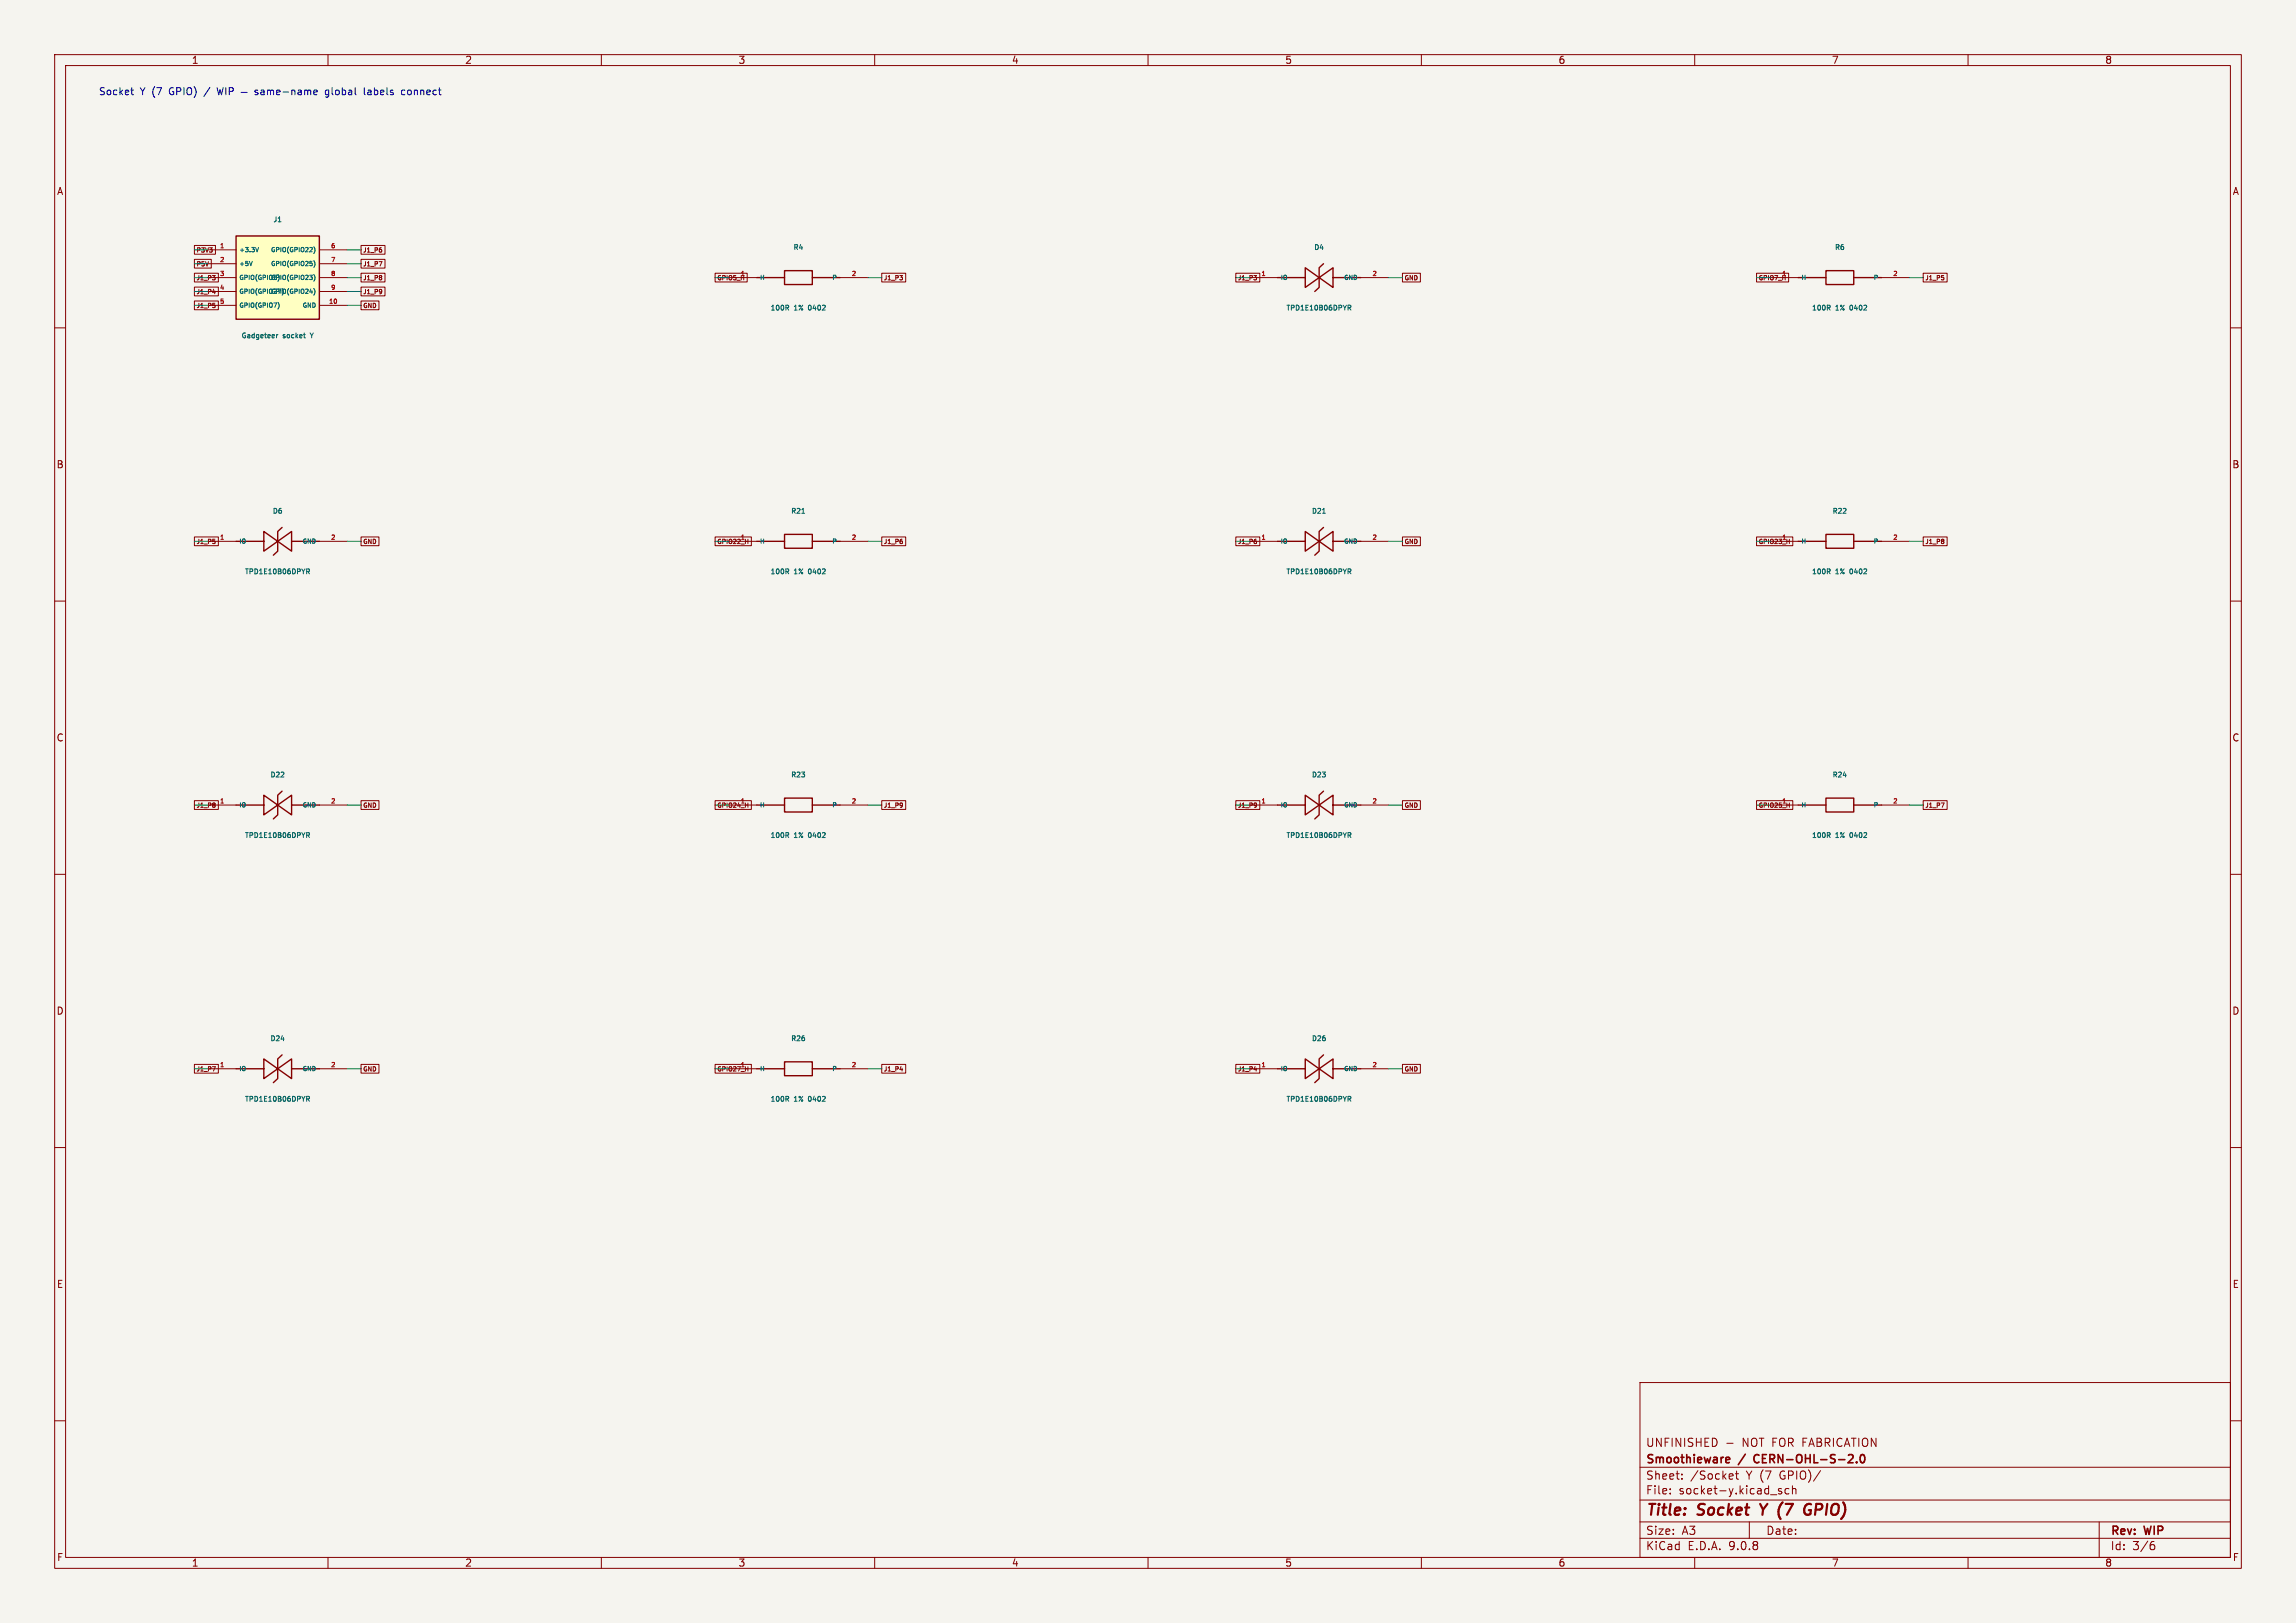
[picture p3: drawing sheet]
<svg xmlns="http://www.w3.org/2000/svg" width="420mm" height="297mm" viewBox="0 0 420 297" stroke-linecap="round" stroke-linejoin="round" font-family="sans-serif">
<defs><g id="words">
<g font-size="2.8" fill="#840000">
<text x="301" y="277.9">Title:</text>
<text x="310.6" y="277.9">Socket</text>
<text x="322.9" y="277.9">Y (7</text>
<text x="332.5" y="277.9">GPIO)</text>
</g>
<g font-size="2.1" fill="#840000">
<text x="301" y="268.2">Smoothieware</text>
<text x="301" y="265">UNFINISHED</text>
<text x="318.2" y="268.2">/</text>
<text x="318.7" y="265">NOT FOR FABRICATION</text>
<text x="321.5" y="268.2">CERN-OHL-S-2.0</text>
<text x="301" y="273.7">File:</text>
<text x="301" y="271">Sheet:</text>
<text x="307.1" y="273.7">socket-y.kicad_sch</text>
<text x="309.2" y="271">/Socket</text>
<text x="319.5" y="271">Y (7</text>
<text x="325.8" y="271">GPIO)/</text>
<text x="301" y="281.1">Size:</text>
<text x="307.6" y="281.1">A3</text>
<text x="323" y="281.1">Date:</text>
<text x="386" y="281.3">Rev:</text>
<text x="392.4" y="281.3">WIP</text>
<text x="301" y="283.9">KiCad</text>
<text x="308.7" y="283.9">E.D.A.</text>
<text x="316.3" y="283.9">9.0.8</text>
<text x="386" y="283.9">Id:</text>
<text x="390.1" y="283.9">3/6</text>
</g>
<g font-size="1.8" fill="#840000">
<text x="35" y="11.9">1</text>
<text x="85" y="11.9">2</text>
<text x="135" y="11.9">3</text>
<text x="185" y="11.9">4</text>
<text x="235" y="11.9">5</text>
<text x="285" y="11.9">6</text>
<text x="335" y="11.9">7</text>
<text x="385" y="11.9">8</text>
<text x="10.3" y="35.9">A</text>
<text x="408.3" y="35.9">A</text>
<text x="10.3" y="85.9">B</text>
<text x="408.2" y="85.9">B</text>
<text x="10.3" y="135.9">C</text>
<text x="408.2" y="135.9">C</text>
<text x="10.3" y="185.9">D</text>
<text x="408.2" y="185.9">D</text>
<text x="10.3" y="235.9">E</text>
<text x="408.3" y="235.9">E</text>
<text x="10.3" y="285.9">F</text>
<text x="35" y="286.9">1</text>
<text x="85" y="286.9">2</text>
<text x="135" y="286.9">3</text>
<text x="185" y="286.9">4</text>
<text x="235" y="286.9">5</text>
<text x="285" y="286.9">6</text>
<text x="335" y="286.9">7</text>
<text x="385" y="286.9">8</text>
<text x="408.3" y="285.9">F</text>
</g>
<g font-size="1.8" fill="#0000c2">
<text x="18" y="17.6">Socket</text>
<text x="25.6" y="17.6">Y (7</text>
<text x="31.2" y="17.6">GPIO)</text>
<text x="37.9" y="17.6">/</text>
<text x="60.7" y="17.6">global</text>
<text x="68" y="17.6">labels</text>
<text x="75.1" y="17.6">connect</text>
</g>
<g font-size="1.3" fill="#006464">
<text x="49.9" y="40.9">J1</text>
<text x="145" y="45.9">R4</text>
<text x="240.3" y="45.9">D4</text>
<text x="335.5" y="45.9">R6</text>
<text x="140.8" y="57">100R</text>
<text x="145.3" y="57">1%</text>
<text x="148.1" y="57">0402</text>
<text x="235.2" y="57">TPD1E10B06DPYR</text>
<text x="331.3" y="57">100R</text>
<text x="335.8" y="57">1%</text>
<text x="338.6" y="57">0402</text>
<text x="44.1" y="62.1">Gadgeteer</text>
<text x="51.8" y="62.1">socket</text>
<text x="57" y="62.1">Y</text>
<text x="49.8" y="94.2">D6</text>
<text x="144.6" y="94.2">R21</text>
<text x="239.9" y="94.2">D21</text>
<text x="335.1" y="94.2">R22</text>
<text x="44.7" y="105.3">TPD1E10B06DPYR</text>
<text x="140.8" y="105.3">100R</text>
<text x="145.3" y="105.3">1%</text>
<text x="148.1" y="105.3">0402</text>
<text x="235.2" y="105.3">TPD1E10B06DPYR</text>
<text x="331.3" y="105.3">100R</text>
<text x="335.8" y="105.3">1%</text>
<text x="338.6" y="105.3">0402</text>
<text x="49.4" y="142.5">D22</text>
<text x="144.6" y="142.5">R23</text>
<text x="239.9" y="142.5">D23</text>
<text x="335.1" y="142.5">R24</text>
<text x="44.7" y="153.5">TPD1E10B06DPYR</text>
<text x="140.8" y="153.5">100R</text>
<text x="145.3" y="153.5">1%</text>
<text x="148.1" y="153.5">0402</text>
<text x="235.2" y="153.5">TPD1E10B06DPYR</text>
<text x="331.3" y="153.5">100R</text>
<text x="335.8" y="153.5">1%</text>
<text x="338.6" y="153.5">0402</text>
<text x="49.4" y="190.7">D24</text>
<text x="144.6" y="190.7">R26</text>
<text x="239.9" y="190.7">D26</text>
<text x="44.7" y="201.8">TPD1E10B06DPYR</text>
<text x="140.8" y="201.8">100R</text>
<text x="145.3" y="201.8">1%</text>
<text x="148.1" y="201.8">0402</text>
<text x="235.2" y="201.8">TPD1E10B06DPYR</text>
</g>
<g font-size="1.1" fill="#840000">
<text x="35.9" y="46.4">P3V3</text>
<text x="66.3" y="46.4">J1_P6</text>
<text x="35.9" y="51.5">J1_P3</text>
<text x="35.9" y="48.9">P5V</text>
<text x="66.3" y="48.9">J1_P7</text>
<text x="66.3" y="51.5">J1_P8</text>
<text x="131.1" y="51.5">GPIO5_H</text>
<text x="135.4" y="50.5">1</text>
<text x="161.6" y="51.5">J1_P3</text>
<text x="226.4" y="51.5">J1_P3</text>
<text x="256.8" y="51.5">GND</text>
<text x="321.6" y="51.5">GPIO7_H</text>
<text x="325.9" y="50.5">1</text>
<text x="352.1" y="51.5">J1_P5</text>
<text x="35.9" y="54">J1_P4</text>
<text x="35.9" y="56.6">J1_P5</text>
<text x="66.3" y="56.6">GND</text>
<text x="66.3" y="54">J1_P9</text>
<text x="35.9" y="99.7">J1_P5</text>
<text x="66.3" y="99.7">GND</text>
<text x="131.1" y="99.7">GPIO22_H</text>
<text x="135.4" y="98.8">1</text>
<text x="161.6" y="99.7">J1_P6</text>
<text x="226.4" y="99.7">J1_P6</text>
<text x="256.8" y="99.7">GND</text>
<text x="321.6" y="99.7">GPIO23_H</text>
<text x="325.9" y="98.8">1</text>
<text x="352.1" y="99.7">J1_P8</text>
<text x="35.9" y="148">J1_P8</text>
<text x="66.3" y="148">GND</text>
<text x="131.1" y="148">GPIO24_H</text>
<text x="161.6" y="148">J1_P9</text>
<text x="226.4" y="148">J1_P9</text>
<text x="256.8" y="148">GND</text>
<text x="321.6" y="148">GPIO25_H</text>
<text x="325.9" y="147.1">1</text>
<text x="352.1" y="148">J1_P7</text>
<text x="35.9" y="196.3">J1_P7</text>
<text x="66.3" y="196.3">GND</text>
<text x="131.1" y="196.3">GPIO27_H</text>
<text x="161.6" y="196.3">J1_P4</text>
<text x="226.4" y="196.3">J1_P4</text>
<text x="256.8" y="196.3">GND</text>
</g>
<g font-size="1.1" fill="#a90000">
<text x="40.1" y="45.5">1</text>
<text x="60.4" y="45.5">6</text>
<text x="40.1" y="48">2</text>
<text x="40.1" y="50.5">3</text>
<text x="40.1" y="53.1">4</text>
<text x="60.4" y="48">7</text>
<text x="60.4" y="50.5">8</text>
<text x="60.4" y="53.1">9</text>
<text x="155.7" y="50.5">2</text>
<text x="230.6" y="50.5">1</text>
<text x="250.9" y="50.5">2</text>
<text x="346.2" y="50.5">2</text>
<text x="40.1" y="55.6">5</text>
<text x="60" y="55.6">10</text>
<text x="40.1" y="98.8">1</text>
<text x="60.4" y="98.8">2</text>
<text x="155.7" y="98.8">2</text>
<text x="230.6" y="98.8">1</text>
<text x="250.9" y="98.8">2</text>
<text x="346.2" y="98.8">2</text>
<text x="40.1" y="147.1">1</text>
<text x="60.4" y="147.1">2</text>
<text x="135.4" y="147.1">1</text>
<text x="155.7" y="147.1">2</text>
<text x="230.6" y="147.1">1</text>
<text x="250.9" y="147.1">2</text>
<text x="346.2" y="147.1">2</text>
<text x="40.1" y="195.3">1</text>
<text x="60.4" y="195.3">2</text>
<text x="135.4" y="195.3">1</text>
<text x="155.7" y="195.3">2</text>
<text x="230.6" y="195.3">1</text>
<text x="250.9" y="195.3">2</text>
</g>
<g font-size="1.1" fill="#006464">
<text x="43.7" y="46.3">+3.3V</text>
<text x="49.4" y="46.3">GPIO(GPIO22)</text>
<text x="43.7" y="48.9">+5V</text>
<text x="43.7" y="51.4">GPIO(GPIO5)</text>
<text x="43.7" y="54">GPIO(GPIO27)</text>
<text x="49.4" y="48.9">GPIO(GPIO25)</text>
<text x="49.4" y="51.4">GPIO(GPIO23)</text>
<text x="49.4" y="54">GPIO(GPIO24)</text>
<text x="138.9" y="51.4">H</text>
<text x="152.1" y="51.4">P</text>
<text x="234.2" y="51.4">IO</text>
<text x="245.7" y="51.4">GND</text>
<text x="329.4" y="51.4">H</text>
<text x="342.6" y="51.4">P</text>
<text x="43.7" y="56.5">GPIO(GPIO7)</text>
<text x="55.2" y="56.5">GND</text>
<text x="43.7" y="99.7">IO</text>
<text x="55.2" y="99.7">GND</text>
<text x="138.9" y="99.7">H</text>
<text x="152.1" y="99.7">P</text>
<text x="234.2" y="99.7">IO</text>
<text x="245.7" y="99.7">GND</text>
<text x="329.4" y="99.7">H</text>
<text x="342.6" y="99.7">P</text>
<text x="43.7" y="147.9">IO</text>
<text x="55.2" y="147.9">GND</text>
<text x="138.9" y="147.9">H</text>
<text x="152.1" y="147.9">P</text>
<text x="234.2" y="147.9">IO</text>
<text x="245.7" y="147.9">GND</text>
<text x="329.4" y="147.9">H</text>
<text x="342.6" y="147.9">P</text>
<text x="43.7" y="196.2">IO</text>
<text x="55.2" y="196.2">GND</text>
<text x="138.9" y="196.2">H</text>
<text x="152.1" y="196.2">P</text>
<text x="234.2" y="196.2">IO</text>
<text x="245.7" y="196.2">GND</text>
</g>
</g></defs>
<path d="M0 0h420v297h-420z" fill="#f5f4ef" stroke="#f5f4ef" stroke-width=".18"/>
<g fill="none" stroke="#840000" stroke-width=".18">
<path d="M10 10h400v277h-400zM12 12h396v273h-396zM60 10v2M110 10v2M160 10v2M210 10v2M260 10v2M310 10v2M360 10v2M228.6 50.8h5.1M248.9 50.8h5.1M323.8 50.8h5.1"/>
<path d="M344.2 50.8h5M10 60h2M408 60h2M38.1 99.1h5.1M58.4 99.1h5.1M228.6 99.1h5.1M248.9 99.1h5.1M323.8 99.1h5.1M344.2 99.1h5M10 110h2M408 110h2M10 160h2"/>
<path d="M133.3 147.3h5.1M153.7 147.3h5M228.6 147.3h5.1M248.9 147.3h5.1M408 160h2M38.1 195.6h5.1M58.4 195.6h5.1M10 210h2M408 210h2M300 253h108v32h-108zM10 260h2M300 278.5h108"/>
<path d="M300 274.5h108M300 268.5h108M305.5 273.2v.2M305.5 272.5v.1M307.7 270.5v.2M307.7 269.8v.1M315.9 264.1h1.1M316.8 269.7l.2 .3-.7 .2M316.9 270.6l-.1 .1M317.4 269.7h.6M317.7 269.2v1.3l.3 .2M320 278.5v3"/>
<path d="M325.3 272.7l.6 .4-.2 .3-.4-.1M325.9 272.5l-.4-.1-.2 .2M327.2 272.5l-.4-.1-.3 .3v.4l.2 .2h.5M327.9 272.5l.2-.1 .3 .1 .1 .9M327.9 271.9v1.5M384 278.5v6.5M408 260h2M60 285v2M110 285v2M160 285v2M210 285v2M260 285v2"/>
<path d="M300 281.5h108M310 285v2M360 285v2M393.6 282.7h.4l.2 .2-.1 .5-.5 .2M394 282.1l-.4 .1"/>
</g>
<path d="M322 275.2l.5 1.1M330.5 275.3l.3-.1 .5 .1M330.9 276.3h.4l-.1 .7-.6 .2" fill="none" stroke="#840000" stroke-width=".4"/>
<path d="M315.9 266.7l.4 .1 .1 .2-.7 .2M316.3 267.6l-.4 .1M321 266.4l-.2 .4 .2 .7M338 267.7h1M338.9 266.3v.5M339.6 267.5v.2M340.4 266.3l.2-.1a.8 .8 0 0 1 .5 .7 .8 .8 0 0 1-.5 .8l-.2-.2-.1-.4z" fill="none" stroke="#840000" stroke-width=".3"/>
<g fill="none" stroke="#840000" stroke-width=".25">
<path d="M233.7 50.8h5.1M238.8 49l2.5 1.8-2.5 1.8zM241.3 50.8l2.5-1.8v3.6zM242.1 48.3l-.8 .7v3.6l-.8 .7M243.8 50.8h5.1M328.9 50.8h5.1M334 49.5h5.1v2.6h-5.1zM339.1 50.8h5.1M43.2 99.1h5.1M48.3 97.3l2.5 1.8-2.5 1.8zM50.8 99.1l2.5-1.8v3.6zM51.6 96.5l-.8 .8v3.6l-.8 .7"/>
<path d="M53.3 99.1h5.1M233.7 99.1h5.1M238.8 97.3l2.5 1.8-2.5 1.8zM241.3 99.1l2.5-1.8v3.6zM242.1 96.5l-.8 .8v3.6l-.8 .7M243.8 99.1h5.1M328.9 99.1h5.1M334 97.8h5.1v2.5h-5.1zM339.1 99.1h5.1M138.4 147.3h5.1M143.5 146.1h5.1v2.5h-5.1zM148.6 147.3h5.1"/>
<path d="M233.7 147.3h5.1M238.8 145.5l2.5 1.8-2.5 1.8zM241.3 147.3l2.5-1.8v3.6zM242.1 144.8l-.8 .7v3.6l-.8 .8M243.8 147.3h5.1M43.2 195.6h5.1M48.3 193.8l2.5 1.8-2.5 1.8zM50.8 195.6l2.5-1.8v3.6zM51.6 193l-.8 .8v3.6l-.8 .7M53.3 195.6h5.1"/>
</g>
<g fill="none" stroke="#006464" stroke-width=".18">
<path d="M246.6 55.8h.3l.2 .2-.1 .3h-.4M246.8 56.3l.3 .4M334.5 56.3l.3 .4M334.7 55.9v.4M241.9 93.9h.5M56.1 104.1h.3l.2 .2-.1 .2-.4 .1M56.3 104.6l.3 .4M246.6 104.1h.3l.2 .2-.1 .2-.4 .1M246.8 104.6l.3 .4M334.5 104.6l.3 .4M334.7 104.2v.3M144 152.8l.3 .5"/>
<path d="M144.2 152.4v.4M246.6 152.4h.3l.2 .1-.1 .3h-.4M246.8 152.8l.3 .5M56.1 200.6h.3l.2 .2-.1 .3h-.4M56.3 201.1l.3 .4"/>
</g>
<path d="M43.2 43.2h15.2v15.2h-15.2z" fill="#ffffc2"/>
<g fill="none" stroke="#840000" stroke-width=".25">
<path d="M43.2 43.2h15.2v15.2h-15.2zM138.4 50.8h5.1M143.5 49.5h5.1v2.6h-5.1zM148.6 50.8h5.1M138.4 99.1h5.1M143.5 97.8h5.1v2.5h-5.1zM148.6 99.1h5.1M43.2 147.3h5.1M48.3 145.5l2.5 1.8-2.5 1.8zM50.8 147.3l2.5-1.8v3.6zM51.6 144.8l-.8 .7v3.6l-.8 .8M53.3 147.3h5.1"/>
<path d="M328.9 147.3h5.1M334 146.1h5.1v2.5h-5.1zM339.1 147.3h5.1M138.4 195.6h5.1M143.5 194.3h5.1v2.6h-5.1zM148.6 195.6h5.1M233.7 195.6h5.1M238.8 193.8l2.5 1.8-2.5 1.8zM241.3 195.6l2.5-1.8v3.6zM242.1 193l-.8 .8v3.6l-.8 .7M243.8 195.6h5.1"/>
</g>
<g fill="none" stroke="#840000" stroke-width=".18">
<path d="M35.6 50h4.3v1.6h-4.3zM35.6 52.5h4.3v1.6h-4.3zM35.6 47.5h3v1.6h-3zM35.6 55.1h4.3v1.6h-4.3zM35.6 44.9h3.8v1.6h-3.8zM38.1 45.7h5.1M38.1 48.3h5.1M38.1 50.8h5.1M38.1 53.3h5.1M38.1 55.9h5.1M38.9 53.5h.5M58.4 45.7h5.1"/>
<path d="M58.4 48.3h5.1M58.4 50.8h5.1M58.4 53.3h5.1M58.4 55.9h5.1M66 55.1h3.3v1.6h-3.3zM66 44.9h4.4v1.6h-4.4zM66 47.5h4.4v1.6h-4.4zM66 52.5h4.4v1.6h-4.4zM66 50h4.4v1.6h-4.4zM69.3 47.9h.6l-.4 .8M130.8 50h5.9v1.6h-5.9zM133.3 50.8h5.1"/>
<path d="M153.7 50.8h5M161.3 50h4.4v1.6h-4.4zM226.1 50h4.3v1.6h-4.3zM256.5 50h3.3v1.6h-3.3zM321.3 50h5.9v1.6h-5.9zM351.8 50h4.4v1.6h-4.4zM35.6 98.3h4.3v1.6h-4.3zM66 98.3h3.3v1.6h-3.3zM130.8 98.3h6.6v1.6h-6.6zM133.3 99.1h5.1M153.7 99.1h5M161.3 98.3h4.4v1.6h-4.4z"/>
<path d="M226.1 98.3h4.3v1.6h-4.3zM256.5 98.3h3.3v1.6h-3.3zM321.3 98.3h6.6v1.6h-6.6zM351.8 98.3h4.4v1.6h-4.4zM35.6 146.5h4.3v1.6h-4.3zM38.1 147.3h5.1M58.4 147.3h5.1M66 146.5h3.3v1.6h-3.3zM130.8 146.5h6.6v1.6h-6.6zM161.3 146.5h4.4v1.6h-4.4zM226.1 146.5h4.3v1.6h-4.3zM256.5 146.5h3.3v1.6h-3.3z"/>
<path d="M321.3 146.5h6.6v1.6h-6.6zM323.8 147.3h5.1M344.2 147.3h5M351.8 146.5h4.4v1.6h-4.4zM355.1 146.9h.5l-.3 .8M35.6 194.8h4.3v1.6h-4.3zM38.9 195.2h.5l-.4 .8M66 194.8h3.3v1.6h-3.3zM130.8 194.8h6.6v1.6h-6.6zM133.3 195.6h5.1M153.7 195.6h5M161.3 194.8h4.4v1.6h-4.4z"/>
<path d="M164.6 195.7h.5M226.1 194.8h4.3v1.6h-4.3zM228.6 195.6h5.1M229.4 195.7h.5M248.9 195.6h5.1M256.5 194.8h3.3v1.6h-3.3z"/>
</g>
<g fill="none" stroke="#006464" stroke-width=".18">
<path d="M46.2 47.8l-.3 .8M46.8 45.3l.2 .8 .3-.8M50.9 55.4a.94 .94 0 0 1 0 1.1M57.4 45.2a.92 .92 0 0 1 0 1.2M57.4 47.7a.92 .92 0 0 1 0 1.2M57.4 50.2a.92 .92 0 0 1 0 1.3M57.4 52.8a.92 .92 0 0 1 0 1.2M144 56.3l.3 .4M144.2 55.9v.4M50.6 61.2v.6M50.8 61.2l-.2 .2M55.5 61.2h.4"/>
<path d="M55.8 61.8h.1M146.7 93.9h.5M144 104.6l.3 .4M144.2 104.2v.3M56.1 152.4h.3l.2 .1-.1 .3h-.4M56.3 152.8l.3 .5M334.5 152.8l.3 .5M334.7 152.4v.4M144 201.1l.3 .4M144.2 200.7v.4M246.6 200.6h.3l.2 .2-.1 .3h-.4M246.8 201.1l.3 .4"/>
</g>
<g fill="none" stroke="#009600" stroke-width=".18">
<path d="M35.6 50.8h2.5M35.6 45.7h2.5M35.6 48.3h2.5M35.6 53.3h2.5M35.6 55.9h2.5M63.5 50.8h2.5M63.5 45.7h2.5M63.5 48.3h2.5M63.5 53.3h2.5M63.5 55.9h2.5M130.8 50.8h2.5M158.7 50.8h2.6"/>
<path d="M226.1 50.8h2.5M254 50.8h2.5M321.3 50.8h2.5M349.2 50.8h2.6M35.6 99.1h2.5M63.5 99.1h2.5M130.8 99.1h2.5M158.7 99.1h2.6M226.1 99.1h2.5M254 99.1h2.5M321.3 99.1h2.5M349.2 99.1h2.6"/>
<path d="M35.6 147.3h2.5M63.5 147.3h2.5M130.8 147.3h2.5M158.7 147.3h2.6M226.1 147.3h2.5M254 147.3h2.5M321.3 147.3h2.5M349.2 147.3h2.6M35.6 195.6h2.5M63.5 195.6h2.5M130.8 195.6h2.5M158.7 195.6h2.6"/>
<path d="M226.1 195.6h2.5M254 195.6h2.5"/>
</g>
<g fill="none" stroke="#0000c2" stroke-width=".18">
<path d="M23.9 16.5h.5M24.1 17.2l.3 .1M39.7 16l.3 1.3 .3-.9 .2 .9 .3-1.3M41.3 16v1.3M41.9 16.7h.7l.1-.2-.1-.3-.7-.2v1.3M44.1 16.9h1.1M47.1 16.5h-.3l-.2 .2 .1 .1 .4 .2v.3h-.5M47.8 16.5h.4l.1 .8M48.3 16.8h-.4l-.2 .2 .2 .3h.4M48.9 16.6l.4-.1 .2 .2M48.9 16.5v.8M49.5 16.7l.2-.2h.3v.8"/>
<path d="M49.5 16.7v.6M50.6 16.9l.6-.1v-.3h-.4l-.2 .2 .1 .6h.5M51.8 16.8h1M53.4 16.6l.2-.1h.3v.8M53.4 16.5v.8M54.6 16.5h.5v.8M55.1 16.8h-.4l-.2 .2 .2 .3h.4M55.7 16.6l.4-.1 .2 .2M55.7 16.5v.8M56.3 16.7l.2-.2h.3l.1 .8M56.3 16.7v.6M57.4 16.9l.6-.1v-.3h-.4l-.2 .2 .1 .6h.5"/>
<path d="M60.1 16.5h-.3l-.3 .2 .1 .6h.5M60.1 16.5v1l-.2 .3-.3-.1M66.6 16v1.2l.2 .1M67.7 16.5h-.4M67.7 16.8h-.3l-.1 .2v.3h.4M74.1 16.5h-.4l-.3 .2 .2 .6h.5"/>
</g>
<use href="#words"/>
</svg>
